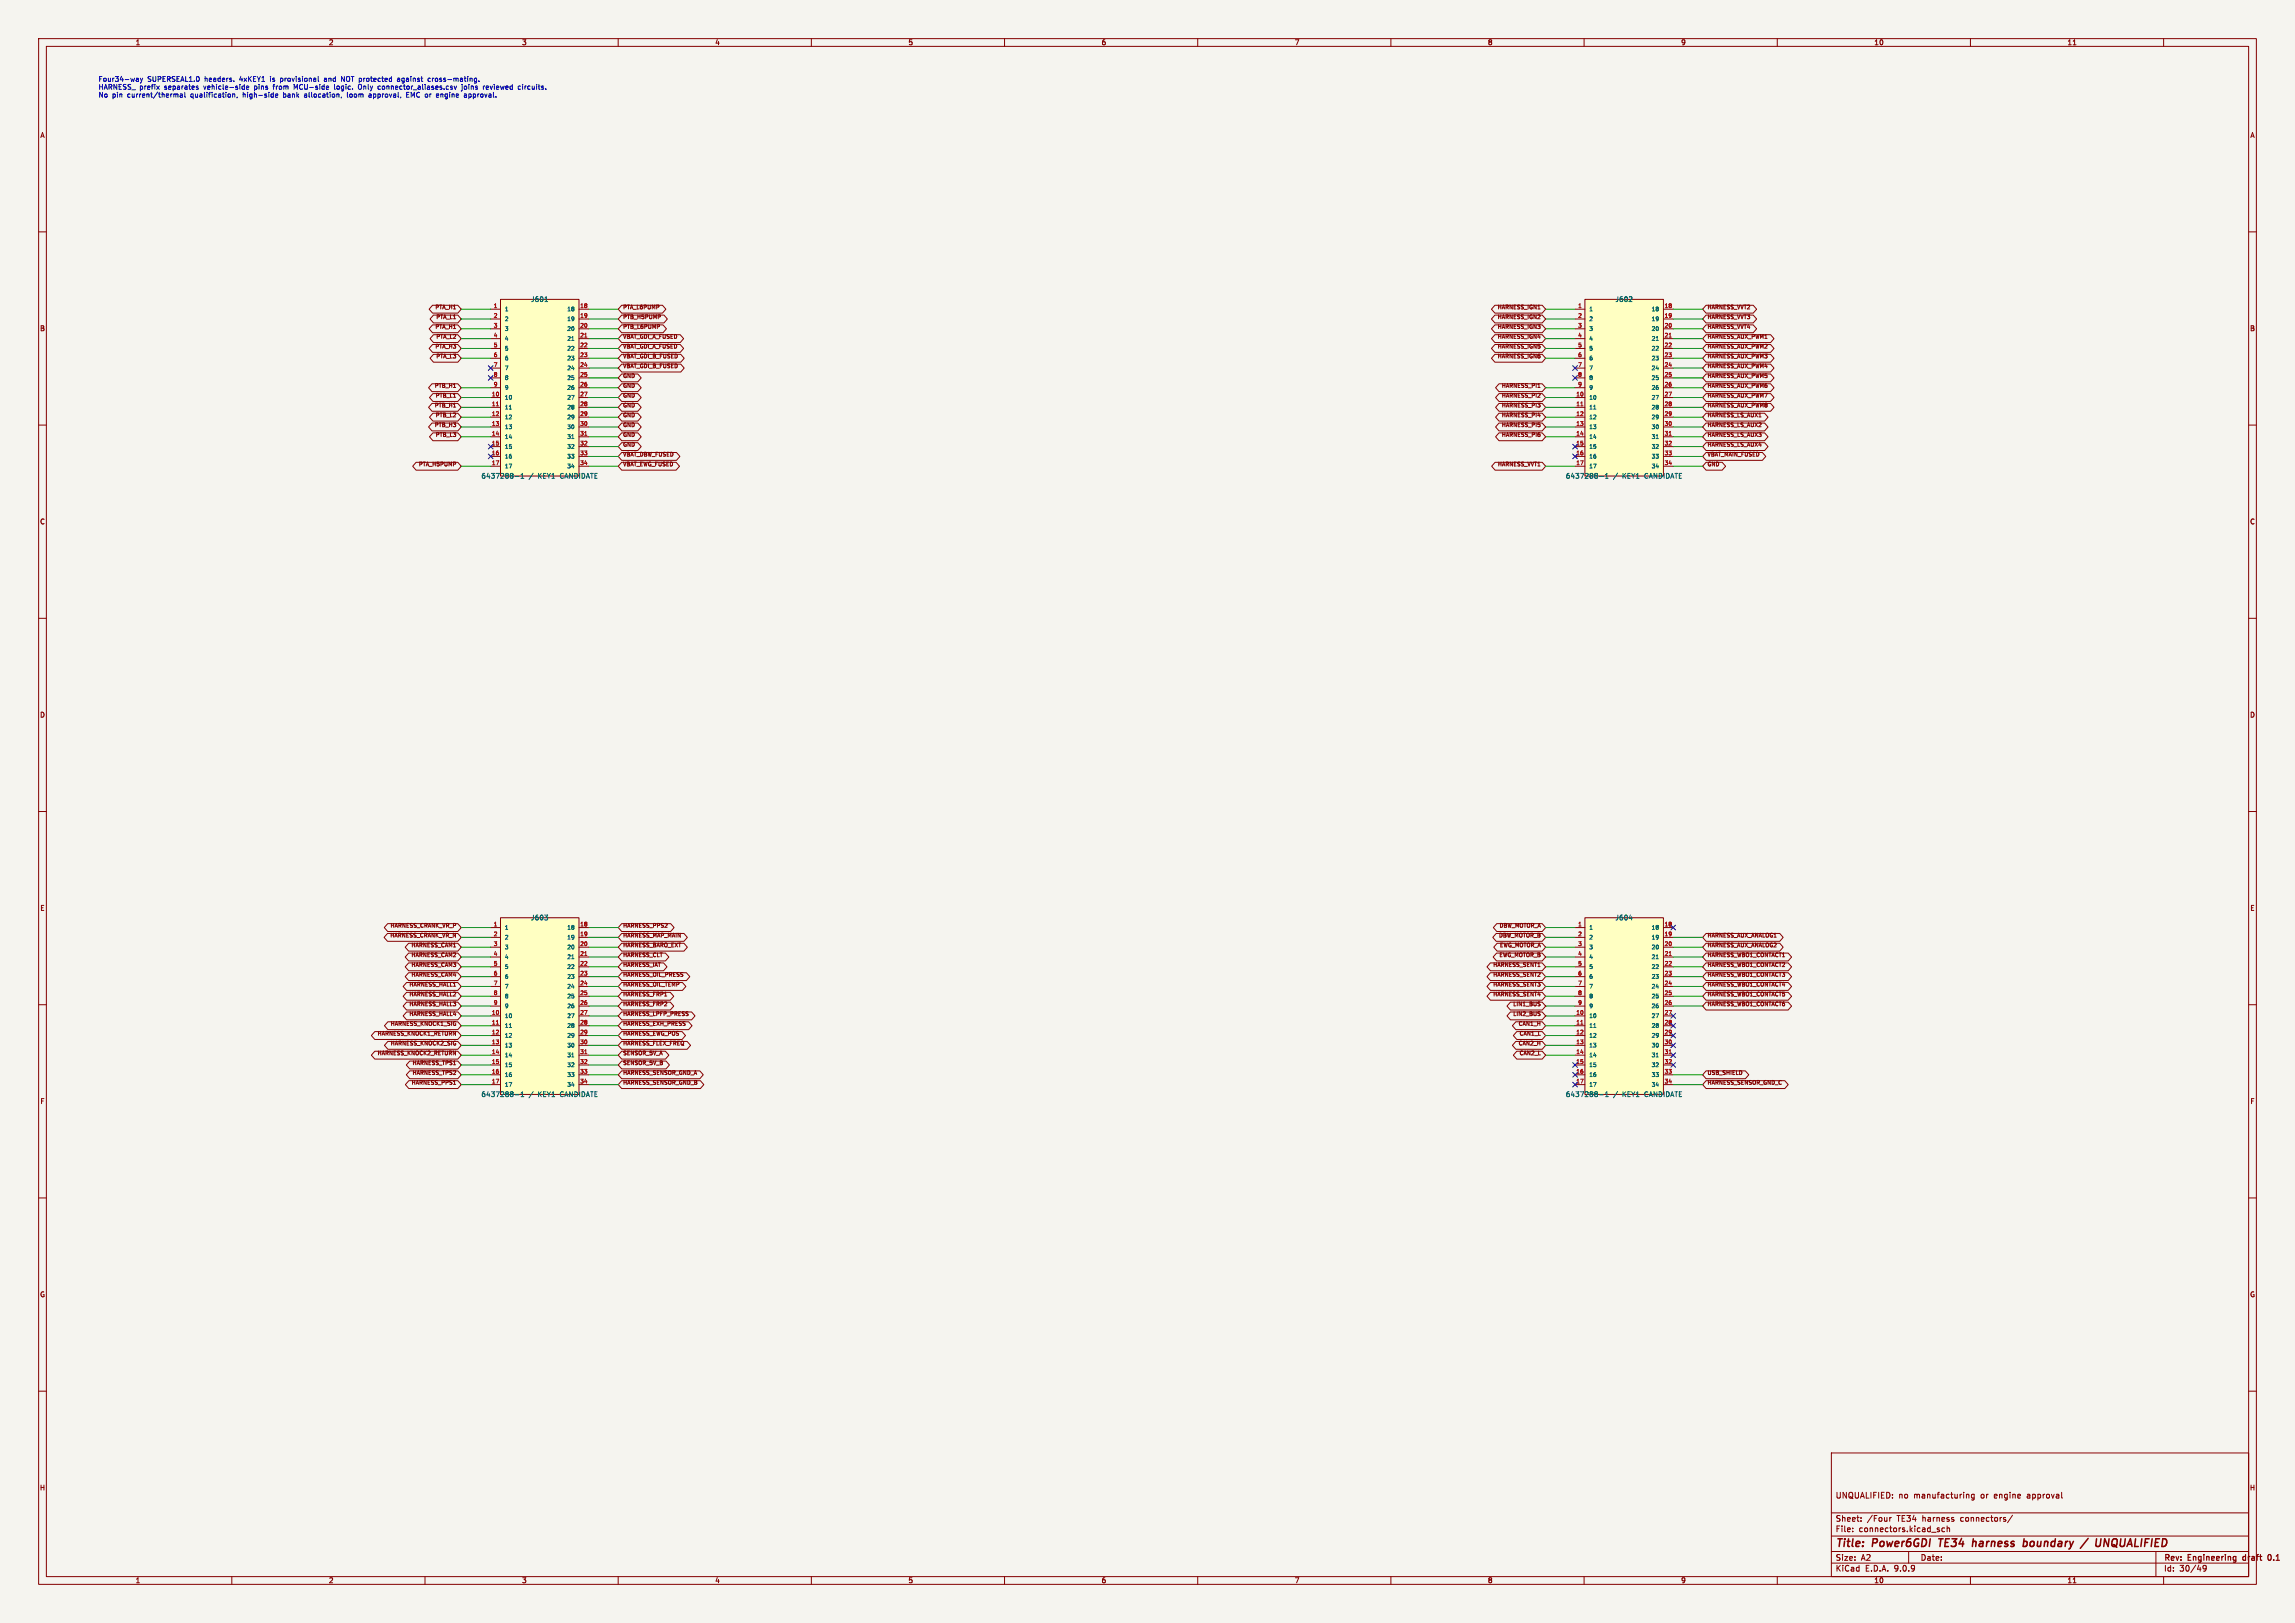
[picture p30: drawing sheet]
(kicad_sch
 (version 20250114)
 (generator "eeschema")
 (paper "A2")
 (title_block
  (title "Power6GDI TE34 harness boundary / UNQUALIFIED")
  (rev "Engineering draft 0.1")
  (comment 1 "UNQUALIFIED: no manufacturing or engine approval"))
 (lib_symbols
  (symbol "Power8GDI_Board:TE_6437288_1_34"
   (pin_names
    (offset 1.016)) (in_bom yes) (on_board yes)
   (property "Reference" "J" (at 0 25.4 0) (effects (font (size 1.27 1.27))))
   (property "Value" "TE_6437288_1_34" (at 0 -25.4 0) (effects (font (size 1.27 1.27))))
   (property "Footprint" "Power8GDI_Board:TE_6437288-1_34way" (at 0 0 0) (effects (font (size 1.27 1.27)) (hide yes)))
   (symbol "TE_6437288_1_34_0_1"
    (rectangle (start -10.16 22.86) (end 10.16 -22.86) (stroke (width 0.254) (type default)) (fill (type background))))
   (symbol "TE_6437288_1_34_1_1"
    (pin passive line (at -12.7 20.32 0) (length 2.54) (name "1" (effects (font (size 1.016 1.016)))) (number "1" (effects (font (size 1.016 1.016)))))
    (pin passive line (at -12.7 17.78 0) (length 2.54) (name "2" (effects (font (size 1.016 1.016)))) (number "2" (effects (font (size 1.016 1.016)))))
    (pin passive line (at -12.7 15.24 0) (length 2.54) (name "3" (effects (font (size 1.016 1.016)))) (number "3" (effects (font (size 1.016 1.016)))))
    (pin passive line (at -12.7 12.7 0) (length 2.54) (name "4" (effects (font (size 1.016 1.016)))) (number "4" (effects (font (size 1.016 1.016)))))
    (pin passive line (at -12.7 10.16 0) (length 2.54) (name "5" (effects (font (size 1.016 1.016)))) (number "5" (effects (font (size 1.016 1.016)))))
    (pin passive line (at -12.7 7.62 0) (length 2.54) (name "6" (effects (font (size 1.016 1.016)))) (number "6" (effects (font (size 1.016 1.016)))))
    (pin passive line (at -12.7 5.08 0) (length 2.54) (name "7" (effects (font (size 1.016 1.016)))) (number "7" (effects (font (size 1.016 1.016)))))
    (pin passive line (at -12.7 2.54 0) (length 2.54) (name "8" (effects (font (size 1.016 1.016)))) (number "8" (effects (font (size 1.016 1.016)))))
    (pin passive line (at -12.7 0 0) (length 2.54) (name "9" (effects (font (size 1.016 1.016)))) (number "9" (effects (font (size 1.016 1.016)))))
    (pin passive line (at -12.7 -2.54 0) (length 2.54) (name "10" (effects (font (size 1.016 1.016)))) (number "10" (effects (font (size 1.016 1.016)))))
    (pin passive line (at -12.7 -5.08 0) (length 2.54) (name "11" (effects (font (size 1.016 1.016)))) (number "11" (effects (font (size 1.016 1.016)))))
    (pin passive line (at -12.7 -7.62 0) (length 2.54) (name "12" (effects (font (size 1.016 1.016)))) (number "12" (effects (font (size 1.016 1.016)))))
    (pin passive line (at -12.7 -10.16 0) (length 2.54) (name "13" (effects (font (size 1.016 1.016)))) (number "13" (effects (font (size 1.016 1.016)))))
    (pin passive line (at -12.7 -12.7 0) (length 2.54) (name "14" (effects (font (size 1.016 1.016)))) (number "14" (effects (font (size 1.016 1.016)))))
    (pin passive line (at -12.7 -15.24 0) (length 2.54) (name "15" (effects (font (size 1.016 1.016)))) (number "15" (effects (font (size 1.016 1.016)))))
    (pin passive line (at -12.7 -17.78 0) (length 2.54) (name "16" (effects (font (size 1.016 1.016)))) (number "16" (effects (font (size 1.016 1.016)))))
    (pin passive line (at -12.7 -20.32 0) (length 2.54) (name "17" (effects (font (size 1.016 1.016)))) (number "17" (effects (font (size 1.016 1.016)))))
    (pin passive line (at 12.7 20.32 180) (length 2.54) (name "18" (effects (font (size 1.016 1.016)))) (number "18" (effects (font (size 1.016 1.016)))))
    (pin passive line (at 12.7 17.78 180) (length 2.54) (name "19" (effects (font (size 1.016 1.016)))) (number "19" (effects (font (size 1.016 1.016)))))
    (pin passive line (at 12.7 15.24 180) (length 2.54) (name "20" (effects (font (size 1.016 1.016)))) (number "20" (effects (font (size 1.016 1.016)))))
    (pin passive line (at 12.7 12.7 180) (length 2.54) (name "21" (effects (font (size 1.016 1.016)))) (number "21" (effects (font (size 1.016 1.016)))))
    (pin passive line (at 12.7 10.16 180) (length 2.54) (name "22" (effects (font (size 1.016 1.016)))) (number "22" (effects (font (size 1.016 1.016)))))
    (pin passive line (at 12.7 7.62 180) (length 2.54) (name "23" (effects (font (size 1.016 1.016)))) (number "23" (effects (font (size 1.016 1.016)))))
    (pin passive line (at 12.7 5.08 180) (length 2.54) (name "24" (effects (font (size 1.016 1.016)))) (number "24" (effects (font (size 1.016 1.016)))))
    (pin passive line (at 12.7 2.54 180) (length 2.54) (name "25" (effects (font (size 1.016 1.016)))) (number "25" (effects (font (size 1.016 1.016)))))
    (pin passive line (at 12.7 0 180) (length 2.54) (name "26" (effects (font (size 1.016 1.016)))) (number "26" (effects (font (size 1.016 1.016)))))
    (pin passive line (at 12.7 -2.54 180) (length 2.54) (name "27" (effects (font (size 1.016 1.016)))) (number "27" (effects (font (size 1.016 1.016)))))
    (pin passive line (at 12.7 -5.08 180) (length 2.54) (name "28" (effects (font (size 1.016 1.016)))) (number "28" (effects (font (size 1.016 1.016)))))
    (pin passive line (at 12.7 -7.62 180) (length 2.54) (name "29" (effects (font (size 1.016 1.016)))) (number "29" (effects (font (size 1.016 1.016)))))
    (pin passive line (at 12.7 -10.16 180) (length 2.54) (name "30" (effects (font (size 1.016 1.016)))) (number "30" (effects (font (size 1.016 1.016)))))
    (pin passive line (at 12.7 -12.7 180) (length 2.54) (name "31" (effects (font (size 1.016 1.016)))) (number "31" (effects (font (size 1.016 1.016)))))
    (pin passive line (at 12.7 -15.24 180) (length 2.54) (name "32" (effects (font (size 1.016 1.016)))) (number "32" (effects (font (size 1.016 1.016)))))
    (pin passive line (at 12.7 -17.78 180) (length 2.54) (name "33" (effects (font (size 1.016 1.016)))) (number "33" (effects (font (size 1.016 1.016)))))
    (pin passive line (at 12.7 -20.32 180) (length 2.54) (name "34" (effects (font (size 1.016 1.016)))) (number "34" (effects (font (size 1.016 1.016))))))))
 (symbol
  (lib_id "Power8GDI_Board:TE_6437288_1_34") (at 139.7 100.33 0) (unit 1) (in_bom yes) (on_board yes) (dnp no)
  (property "Reference" "J601" (at 139.7 77.47 0) (effects (font (size 1.27 1.27))))
  (property "Value" "6437288-1 / KEY1 CANDIDATE" (at 139.7 123.19 0) (effects (font (size 1.27 1.27))))
  (property "Footprint" "Power8GDI_Board:TE_6437288-1_34way" (at 139.7 100.33 0) (effects (font (size 1.27 1.27)) (hide yes)))
  (property "Design note" "TE header C-9-1437287-8 A1 sheet2; numbering from mating housing RevP sheet3. Mechanical/continuity/keying review pending. Unimplemented circuits remain isolated HARNESS nets." (at 139.7 100.33 0) (effects (font (size 1.27 1.27)) (hide yes))) (pin "1") (pin "2") (pin "3") (pin "4") (pin "5") (pin "6") (pin "7") (pin "8") (pin "9") (pin "10") (pin "11") (pin "12") (pin "13") (pin "14") (pin "15") (pin "16") (pin "17") (pin "18") (pin "19") (pin "20") (pin "21") (pin "22") (pin "23") (pin "24") (pin "25") (pin "26") (pin "27") (pin "28") (pin "29") (pin "30") (pin "31") (pin "32") (pin "33") (pin "34")
  (property "MPN" "6437288-1" (at 139.7 100.33 0) (effects (font (size 1 1)) (hide yes)))
  (property "Manufacturer" "TE Connectivity" (at 139.7 100.33 0) (effects (font (size 1 1)) (hide yes)))
  (property "Selection_ID" "SEL-752f08db694c" (at 139.7 100.33 0) (effects (font (size 1 1)) (hide yes)))
  (property "Procurement_Status" "REFERENCE_MPN_RETAINED" (at 139.7 100.33 0) (effects (font (size 1 1)) (hide yes)))
  (property "Hardware_Qualification" "PINOUT_RATINGS_AND_DELIVERY_SUFFIX_REVIEW_PENDING" (at 139.7 100.33 0) (effects (font (size 1 1)) (hide yes)))
  (property "Selection_Gaps" "[\"Existing schematic MPN retained. Complete circuit rating/temperature and package signoff is still required.\"]" (at 139.7 100.33 0) (effects (font (size 1 1)) (hide yes)))
  (property "Selection_Ratings" "{}" (at 139.7 100.33 0) (effects (font (size 1 1)) (hide yes)))
  (property "Selection_Source_URLs" "https://www.te.com/en/product-6437288-1.html" (at 139.7 100.33 0) (effects (font (size 1 1)) (hide yes)))
  (property "Purchase_Released" "false" (at 139.7 100.33 0) (effects (font (size 1 1)) (hide yes))))
 (wire (pts (xy 127 80.01) (xy 119.38 80.01)) (stroke (width 0) (type default)))
 (global_label "PTA_H1"
  (shape bidirectional) (at 119.38 80.01 0) (effects (font (size 1.016 1.016)) (justify right bottom)))
 (wire (pts (xy 127 82.55) (xy 119.38 82.55)) (stroke (width 0) (type default)))
 (global_label "PTA_L1"
  (shape bidirectional) (at 119.38 82.55 0) (effects (font (size 1.016 1.016)) (justify right bottom)))
 (wire (pts (xy 127 85.09) (xy 119.38 85.09)) (stroke (width 0) (type default)))
 (global_label "PTA_H1"
  (shape bidirectional) (at 119.38 85.09 0) (effects (font (size 1.016 1.016)) (justify right bottom)))
 (wire (pts (xy 127 87.63) (xy 119.38 87.63)) (stroke (width 0) (type default)))
 (global_label "PTA_L2"
  (shape bidirectional) (at 119.38 87.63 0) (effects (font (size 1.016 1.016)) (justify right bottom)))
 (wire (pts (xy 127 90.17) (xy 119.38 90.17)) (stroke (width 0) (type default)))
 (global_label "PTA_H3"
  (shape bidirectional) (at 119.38 90.17 0) (effects (font (size 1.016 1.016)) (justify right bottom)))
 (wire (pts (xy 127 92.71) (xy 119.38 92.71)) (stroke (width 0) (type default)))
 (global_label "PTA_L3"
  (shape bidirectional) (at 119.38 92.71 0) (effects (font (size 1.016 1.016)) (justify right bottom)))
 (no_connect (at 127 95.25))
 (no_connect (at 127 97.79))
 (wire (pts (xy 127 100.33) (xy 119.38 100.33)) (stroke (width 0) (type default)))
 (global_label "PTB_H1"
  (shape bidirectional) (at 119.38 100.33 0) (effects (font (size 1.016 1.016)) (justify right bottom)))
 (wire (pts (xy 127 102.87) (xy 119.38 102.87)) (stroke (width 0) (type default)))
 (global_label "PTB_L1"
  (shape bidirectional) (at 119.38 102.87 0) (effects (font (size 1.016 1.016)) (justify right bottom)))
 (wire (pts (xy 127 105.41) (xy 119.38 105.41)) (stroke (width 0) (type default)))
 (global_label "PTB_H1"
  (shape bidirectional) (at 119.38 105.41 0) (effects (font (size 1.016 1.016)) (justify right bottom)))
 (wire (pts (xy 127 107.95) (xy 119.38 107.95)) (stroke (width 0) (type default)))
 (global_label "PTB_L2"
  (shape bidirectional) (at 119.38 107.95 0) (effects (font (size 1.016 1.016)) (justify right bottom)))
 (wire (pts (xy 127 110.49) (xy 119.38 110.49)) (stroke (width 0) (type default)))
 (global_label "PTB_H3"
  (shape bidirectional) (at 119.38 110.49 0) (effects (font (size 1.016 1.016)) (justify right bottom)))
 (wire (pts (xy 127 113.03) (xy 119.38 113.03)) (stroke (width 0) (type default)))
 (global_label "PTB_L3"
  (shape bidirectional) (at 119.38 113.03 0) (effects (font (size 1.016 1.016)) (justify right bottom)))
 (no_connect (at 127 115.57))
 (no_connect (at 127 118.11))
 (wire (pts (xy 127 120.65) (xy 119.38 120.65)) (stroke (width 0) (type default)))
 (global_label "PTA_H5PUMP"
  (shape bidirectional) (at 119.38 120.65 0) (effects (font (size 1.016 1.016)) (justify right bottom)))
 (wire (pts (xy 152.4 80.01) (xy 160.02 80.01)) (stroke (width 0) (type default)))
 (global_label "PTA_L6PUMP"
  (shape bidirectional) (at 160.02 80.01 180) (effects (font (size 1.016 1.016)) (justify left bottom)))
 (wire (pts (xy 152.4 82.55) (xy 160.02 82.55)) (stroke (width 0) (type default)))
 (global_label "PTB_H5PUMP"
  (shape bidirectional) (at 160.02 82.55 180) (effects (font (size 1.016 1.016)) (justify left bottom)))
 (wire (pts (xy 152.4 85.09) (xy 160.02 85.09)) (stroke (width 0) (type default)))
 (global_label "PTB_L6PUMP"
  (shape bidirectional) (at 160.02 85.09 180) (effects (font (size 1.016 1.016)) (justify left bottom)))
 (wire (pts (xy 152.4 87.63) (xy 160.02 87.63)) (stroke (width 0) (type default)))
 (global_label "VBAT_GDI_A_FUSED"
  (shape bidirectional) (at 160.02 87.63 180) (effects (font (size 1.016 1.016)) (justify left bottom)))
 (wire (pts (xy 152.4 90.17) (xy 160.02 90.17)) (stroke (width 0) (type default)))
 (global_label "VBAT_GDI_A_FUSED"
  (shape bidirectional) (at 160.02 90.17 180) (effects (font (size 1.016 1.016)) (justify left bottom)))
 (wire (pts (xy 152.4 92.71) (xy 160.02 92.71)) (stroke (width 0) (type default)))
 (global_label "VBAT_GDI_B_FUSED"
  (shape bidirectional) (at 160.02 92.71 180) (effects (font (size 1.016 1.016)) (justify left bottom)))
 (wire (pts (xy 152.4 95.25) (xy 160.02 95.25)) (stroke (width 0) (type default)))
 (global_label "VBAT_GDI_B_FUSED"
  (shape bidirectional) (at 160.02 95.25 180) (effects (font (size 1.016 1.016)) (justify left bottom)))
 (wire (pts (xy 152.4 97.79) (xy 160.02 97.79)) (stroke (width 0) (type default)))
 (global_label "GND"
  (shape bidirectional) (at 160.02 97.79 180) (effects (font (size 1.016 1.016)) (justify left bottom)))
 (wire (pts (xy 152.4 100.33) (xy 160.02 100.33)) (stroke (width 0) (type default)))
 (global_label "GND"
  (shape bidirectional) (at 160.02 100.33 180) (effects (font (size 1.016 1.016)) (justify left bottom)))
 (wire (pts (xy 152.4 102.87) (xy 160.02 102.87)) (stroke (width 0) (type default)))
 (global_label "GND"
  (shape bidirectional) (at 160.02 102.87 180) (effects (font (size 1.016 1.016)) (justify left bottom)))
 (wire (pts (xy 152.4 105.41) (xy 160.02 105.41)) (stroke (width 0) (type default)))
 (global_label "GND"
  (shape bidirectional) (at 160.02 105.41 180) (effects (font (size 1.016 1.016)) (justify left bottom)))
 (wire (pts (xy 152.4 107.95) (xy 160.02 107.95)) (stroke (width 0) (type default)))
 (global_label "GND"
  (shape bidirectional) (at 160.02 107.95 180) (effects (font (size 1.016 1.016)) (justify left bottom)))
 (wire (pts (xy 152.4 110.49) (xy 160.02 110.49)) (stroke (width 0) (type default)))
 (global_label "GND"
  (shape bidirectional) (at 160.02 110.49 180) (effects (font (size 1.016 1.016)) (justify left bottom)))
 (wire (pts (xy 152.4 113.03) (xy 160.02 113.03)) (stroke (width 0) (type default)))
 (global_label "GND"
  (shape bidirectional) (at 160.02 113.03 180) (effects (font (size 1.016 1.016)) (justify left bottom)))
 (wire (pts (xy 152.4 115.57) (xy 160.02 115.57)) (stroke (width 0) (type default)))
 (global_label "GND"
  (shape bidirectional) (at 160.02 115.57 180) (effects (font (size 1.016 1.016)) (justify left bottom)))
 (wire (pts (xy 152.4 118.11) (xy 160.02 118.11)) (stroke (width 0) (type default)))
 (global_label "VBAT_DBW_FUSED"
  (shape bidirectional) (at 160.02 118.11 180) (effects (font (size 1.016 1.016)) (justify left bottom)))
 (wire (pts (xy 152.4 120.65) (xy 160.02 120.65)) (stroke (width 0) (type default)))
 (global_label "VBAT_EWG_FUSED"
  (shape bidirectional) (at 160.02 120.65 180) (effects (font (size 1.016 1.016)) (justify left bottom)))
 (symbol
  (lib_id "Power8GDI_Board:TE_6437288_1_34") (at 420.37 100.33 0) (unit 1) (in_bom yes) (on_board yes) (dnp no)
  (property "Reference" "J602" (at 420.37 77.47 0) (effects (font (size 1.27 1.27))))
  (property "Value" "6437288-1 / KEY1 CANDIDATE" (at 420.37 123.19 0) (effects (font (size 1.27 1.27))))
  (property "Footprint" "Power8GDI_Board:TE_6437288-1_34way" (at 420.37 100.33 0) (effects (font (size 1.27 1.27)) (hide yes)))
  (property "Design note" "TE header C-9-1437287-8 A1 sheet2; numbering from mating housing RevP sheet3. Mechanical/continuity/keying review pending. Unimplemented circuits remain isolated HARNESS nets." (at 420.37 100.33 0) (effects (font (size 1.27 1.27)) (hide yes))) (pin "1") (pin "2") (pin "3") (pin "4") (pin "5") (pin "6") (pin "7") (pin "8") (pin "9") (pin "10") (pin "11") (pin "12") (pin "13") (pin "14") (pin "15") (pin "16") (pin "17") (pin "18") (pin "19") (pin "20") (pin "21") (pin "22") (pin "23") (pin "24") (pin "25") (pin "26") (pin "27") (pin "28") (pin "29") (pin "30") (pin "31") (pin "32") (pin "33") (pin "34")
  (property "MPN" "6437288-1" (at 420.37 100.33 0) (effects (font (size 1 1)) (hide yes)))
  (property "Manufacturer" "TE Connectivity" (at 420.37 100.33 0) (effects (font (size 1 1)) (hide yes)))
  (property "Selection_ID" "SEL-752f08db694c" (at 420.37 100.33 0) (effects (font (size 1 1)) (hide yes)))
  (property "Procurement_Status" "REFERENCE_MPN_RETAINED" (at 420.37 100.33 0) (effects (font (size 1 1)) (hide yes)))
  (property "Hardware_Qualification" "PINOUT_RATINGS_AND_DELIVERY_SUFFIX_REVIEW_PENDING" (at 420.37 100.33 0) (effects (font (size 1 1)) (hide yes)))
  (property "Selection_Gaps" "[\"Existing schematic MPN retained. Complete circuit rating/temperature and package signoff is still required.\"]" (at 420.37 100.33 0) (effects (font (size 1 1)) (hide yes)))
  (property "Selection_Ratings" "{}" (at 420.37 100.33 0) (effects (font (size 1 1)) (hide yes)))
  (property "Selection_Source_URLs" "https://www.te.com/en/product-6437288-1.html" (at 420.37 100.33 0) (effects (font (size 1 1)) (hide yes)))
  (property "Purchase_Released" "false" (at 420.37 100.33 0) (effects (font (size 1 1)) (hide yes))))
 (wire (pts (xy 407.67 80.01) (xy 400.05 80.01)) (stroke (width 0) (type default)))
 (global_label "HARNESS_IGN1"
  (shape bidirectional) (at 400.05 80.01 0) (effects (font (size 1.016 1.016)) (justify right bottom)))
 (wire (pts (xy 407.67 82.55) (xy 400.05 82.55)) (stroke (width 0) (type default)))
 (global_label "HARNESS_IGN2"
  (shape bidirectional) (at 400.05 82.55 0) (effects (font (size 1.016 1.016)) (justify right bottom)))
 (wire (pts (xy 407.67 85.09) (xy 400.05 85.09)) (stroke (width 0) (type default)))
 (global_label "HARNESS_IGN3"
  (shape bidirectional) (at 400.05 85.09 0) (effects (font (size 1.016 1.016)) (justify right bottom)))
 (wire (pts (xy 407.67 87.63) (xy 400.05 87.63)) (stroke (width 0) (type default)))
 (global_label "HARNESS_IGN4"
  (shape bidirectional) (at 400.05 87.63 0) (effects (font (size 1.016 1.016)) (justify right bottom)))
 (wire (pts (xy 407.67 90.17) (xy 400.05 90.17)) (stroke (width 0) (type default)))
 (global_label "HARNESS_IGN5"
  (shape bidirectional) (at 400.05 90.17 0) (effects (font (size 1.016 1.016)) (justify right bottom)))
 (wire (pts (xy 407.67 92.71) (xy 400.05 92.71)) (stroke (width 0) (type default)))
 (global_label "HARNESS_IGN6"
  (shape bidirectional) (at 400.05 92.71 0) (effects (font (size 1.016 1.016)) (justify right bottom)))
 (no_connect (at 407.67 95.25))
 (no_connect (at 407.67 97.79))
 (wire (pts (xy 407.67 100.33) (xy 400.05 100.33)) (stroke (width 0) (type default)))
 (global_label "HARNESS_PI1"
  (shape bidirectional) (at 400.05 100.33 0) (effects (font (size 1.016 1.016)) (justify right bottom)))
 (wire (pts (xy 407.67 102.87) (xy 400.05 102.87)) (stroke (width 0) (type default)))
 (global_label "HARNESS_PI2"
  (shape bidirectional) (at 400.05 102.87 0) (effects (font (size 1.016 1.016)) (justify right bottom)))
 (wire (pts (xy 407.67 105.41) (xy 400.05 105.41)) (stroke (width 0) (type default)))
 (global_label "HARNESS_PI3"
  (shape bidirectional) (at 400.05 105.41 0) (effects (font (size 1.016 1.016)) (justify right bottom)))
 (wire (pts (xy 407.67 107.95) (xy 400.05 107.95)) (stroke (width 0) (type default)))
 (global_label "HARNESS_PI4"
  (shape bidirectional) (at 400.05 107.95 0) (effects (font (size 1.016 1.016)) (justify right bottom)))
 (wire (pts (xy 407.67 110.49) (xy 400.05 110.49)) (stroke (width 0) (type default)))
 (global_label "HARNESS_PI5"
  (shape bidirectional) (at 400.05 110.49 0) (effects (font (size 1.016 1.016)) (justify right bottom)))
 (wire (pts (xy 407.67 113.03) (xy 400.05 113.03)) (stroke (width 0) (type default)))
 (global_label "HARNESS_PI6"
  (shape bidirectional) (at 400.05 113.03 0) (effects (font (size 1.016 1.016)) (justify right bottom)))
 (no_connect (at 407.67 115.57))
 (no_connect (at 407.67 118.11))
 (wire (pts (xy 407.67 120.65) (xy 400.05 120.65)) (stroke (width 0) (type default)))
 (global_label "HARNESS_VVT1"
  (shape bidirectional) (at 400.05 120.65 0) (effects (font (size 1.016 1.016)) (justify right bottom)))
 (wire (pts (xy 433.07 80.01) (xy 440.69 80.01)) (stroke (width 0) (type default)))
 (global_label "HARNESS_VVT2"
  (shape bidirectional) (at 440.69 80.01 180) (effects (font (size 1.016 1.016)) (justify left bottom)))
 (wire (pts (xy 433.07 82.55) (xy 440.69 82.55)) (stroke (width 0) (type default)))
 (global_label "HARNESS_VVT3"
  (shape bidirectional) (at 440.69 82.55 180) (effects (font (size 1.016 1.016)) (justify left bottom)))
 (wire (pts (xy 433.07 85.09) (xy 440.69 85.09)) (stroke (width 0) (type default)))
 (global_label "HARNESS_VVT4"
  (shape bidirectional) (at 440.69 85.09 180) (effects (font (size 1.016 1.016)) (justify left bottom)))
 (wire (pts (xy 433.07 87.63) (xy 440.69 87.63)) (stroke (width 0) (type default)))
 (global_label "HARNESS_AUX_PWM1"
  (shape bidirectional) (at 440.69 87.63 180) (effects (font (size 1.016 1.016)) (justify left bottom)))
 (wire (pts (xy 433.07 90.17) (xy 440.69 90.17)) (stroke (width 0) (type default)))
 (global_label "HARNESS_AUX_PWM2"
  (shape bidirectional) (at 440.69 90.17 180) (effects (font (size 1.016 1.016)) (justify left bottom)))
 (wire (pts (xy 433.07 92.71) (xy 440.69 92.71)) (stroke (width 0) (type default)))
 (global_label "HARNESS_AUX_PWM3"
  (shape bidirectional) (at 440.69 92.71 180) (effects (font (size 1.016 1.016)) (justify left bottom)))
 (wire (pts (xy 433.07 95.25) (xy 440.69 95.25)) (stroke (width 0) (type default)))
 (global_label "HARNESS_AUX_PWM4"
  (shape bidirectional) (at 440.69 95.25 180) (effects (font (size 1.016 1.016)) (justify left bottom)))
 (wire (pts (xy 433.07 97.79) (xy 440.69 97.79)) (stroke (width 0) (type default)))
 (global_label "HARNESS_AUX_PWM5"
  (shape bidirectional) (at 440.69 97.79 180) (effects (font (size 1.016 1.016)) (justify left bottom)))
 (wire (pts (xy 433.07 100.33) (xy 440.69 100.33)) (stroke (width 0) (type default)))
 (global_label "HARNESS_AUX_PWM6"
  (shape bidirectional) (at 440.69 100.33 180) (effects (font (size 1.016 1.016)) (justify left bottom)))
 (wire (pts (xy 433.07 102.87) (xy 440.69 102.87)) (stroke (width 0) (type default)))
 (global_label "HARNESS_AUX_PWM7"
  (shape bidirectional) (at 440.69 102.87 180) (effects (font (size 1.016 1.016)) (justify left bottom)))
 (wire (pts (xy 433.07 105.41) (xy 440.69 105.41)) (stroke (width 0) (type default)))
 (global_label "HARNESS_AUX_PWM8"
  (shape bidirectional) (at 440.69 105.41 180) (effects (font (size 1.016 1.016)) (justify left bottom)))
 (wire (pts (xy 433.07 107.95) (xy 440.69 107.95)) (stroke (width 0) (type default)))
 (global_label "HARNESS_LS_AUX1"
  (shape bidirectional) (at 440.69 107.95 180) (effects (font (size 1.016 1.016)) (justify left bottom)))
 (wire (pts (xy 433.07 110.49) (xy 440.69 110.49)) (stroke (width 0) (type default)))
 (global_label "HARNESS_LS_AUX2"
  (shape bidirectional) (at 440.69 110.49 180) (effects (font (size 1.016 1.016)) (justify left bottom)))
 (wire (pts (xy 433.07 113.03) (xy 440.69 113.03)) (stroke (width 0) (type default)))
 (global_label "HARNESS_LS_AUX3"
  (shape bidirectional) (at 440.69 113.03 180) (effects (font (size 1.016 1.016)) (justify left bottom)))
 (wire (pts (xy 433.07 115.57) (xy 440.69 115.57)) (stroke (width 0) (type default)))
 (global_label "HARNESS_LS_AUX4"
  (shape bidirectional) (at 440.69 115.57 180) (effects (font (size 1.016 1.016)) (justify left bottom)))
 (wire (pts (xy 433.07 118.11) (xy 440.69 118.11)) (stroke (width 0) (type default)))
 (global_label "VBAT_MAIN_FUSED"
  (shape bidirectional) (at 440.69 118.11 180) (effects (font (size 1.016 1.016)) (justify left bottom)))
 (wire (pts (xy 433.07 120.65) (xy 440.69 120.65)) (stroke (width 0) (type default)))
 (global_label "GND"
  (shape bidirectional) (at 440.69 120.65 180) (effects (font (size 1.016 1.016)) (justify left bottom)))
 (symbol
  (lib_id "Power8GDI_Board:TE_6437288_1_34") (at 139.7 260.35 0) (unit 1) (in_bom yes) (on_board yes) (dnp no)
  (property "Reference" "J603" (at 139.7 237.49 0) (effects (font (size 1.27 1.27))))
  (property "Value" "6437288-1 / KEY1 CANDIDATE" (at 139.7 283.21 0) (effects (font (size 1.27 1.27))))
  (property "Footprint" "Power8GDI_Board:TE_6437288-1_34way" (at 139.7 260.35 0) (effects (font (size 1.27 1.27)) (hide yes)))
  (property "Design note" "TE header C-9-1437287-8 A1 sheet2; numbering from mating housing RevP sheet3. Mechanical/continuity/keying review pending. Unimplemented circuits remain isolated HARNESS nets." (at 139.7 260.35 0) (effects (font (size 1.27 1.27)) (hide yes))) (pin "1") (pin "2") (pin "3") (pin "4") (pin "5") (pin "6") (pin "7") (pin "8") (pin "9") (pin "10") (pin "11") (pin "12") (pin "13") (pin "14") (pin "15") (pin "16") (pin "17") (pin "18") (pin "19") (pin "20") (pin "21") (pin "22") (pin "23") (pin "24") (pin "25") (pin "26") (pin "27") (pin "28") (pin "29") (pin "30") (pin "31") (pin "32") (pin "33") (pin "34")
  (property "MPN" "6437288-1" (at 139.7 260.35 0) (effects (font (size 1 1)) (hide yes)))
  (property "Manufacturer" "TE Connectivity" (at 139.7 260.35 0) (effects (font (size 1 1)) (hide yes)))
  (property "Selection_ID" "SEL-752f08db694c" (at 139.7 260.35 0) (effects (font (size 1 1)) (hide yes)))
  (property "Procurement_Status" "REFERENCE_MPN_RETAINED" (at 139.7 260.35 0) (effects (font (size 1 1)) (hide yes)))
  (property "Hardware_Qualification" "PINOUT_RATINGS_AND_DELIVERY_SUFFIX_REVIEW_PENDING" (at 139.7 260.35 0) (effects (font (size 1 1)) (hide yes)))
  (property "Selection_Gaps" "[\"Existing schematic MPN retained. Complete circuit rating/temperature and package signoff is still required.\"]" (at 139.7 260.35 0) (effects (font (size 1 1)) (hide yes)))
  (property "Selection_Ratings" "{}" (at 139.7 260.35 0) (effects (font (size 1 1)) (hide yes)))
  (property "Selection_Source_URLs" "https://www.te.com/en/product-6437288-1.html" (at 139.7 260.35 0) (effects (font (size 1 1)) (hide yes)))
  (property "Purchase_Released" "false" (at 139.7 260.35 0) (effects (font (size 1 1)) (hide yes))))
 (wire (pts (xy 127 240.03) (xy 119.38 240.03)) (stroke (width 0) (type default)))
 (global_label "HARNESS_CRANK_VR_P"
  (shape bidirectional) (at 119.38 240.03 0) (effects (font (size 1.016 1.016)) (justify right bottom)))
 (wire (pts (xy 127 242.57) (xy 119.38 242.57)) (stroke (width 0) (type default)))
 (global_label "HARNESS_CRANK_VR_N"
  (shape bidirectional) (at 119.38 242.57 0) (effects (font (size 1.016 1.016)) (justify right bottom)))
 (wire (pts (xy 127 245.11) (xy 119.38 245.11)) (stroke (width 0) (type default)))
 (global_label "HARNESS_CAM1"
  (shape bidirectional) (at 119.38 245.11 0) (effects (font (size 1.016 1.016)) (justify right bottom)))
 (wire (pts (xy 127 247.65) (xy 119.38 247.65)) (stroke (width 0) (type default)))
 (global_label "HARNESS_CAM2"
  (shape bidirectional) (at 119.38 247.65 0) (effects (font (size 1.016 1.016)) (justify right bottom)))
 (wire (pts (xy 127 250.19) (xy 119.38 250.19)) (stroke (width 0) (type default)))
 (global_label "HARNESS_CAM3"
  (shape bidirectional) (at 119.38 250.19 0) (effects (font (size 1.016 1.016)) (justify right bottom)))
 (wire (pts (xy 127 252.73) (xy 119.38 252.73)) (stroke (width 0) (type default)))
 (global_label "HARNESS_CAM4"
  (shape bidirectional) (at 119.38 252.73 0) (effects (font (size 1.016 1.016)) (justify right bottom)))
 (wire (pts (xy 127 255.27) (xy 119.38 255.27)) (stroke (width 0) (type default)))
 (global_label "HARNESS_HALL1"
  (shape bidirectional) (at 119.38 255.27 0) (effects (font (size 1.016 1.016)) (justify right bottom)))
 (wire (pts (xy 127 257.81) (xy 119.38 257.81)) (stroke (width 0) (type default)))
 (global_label "HARNESS_HALL2"
  (shape bidirectional) (at 119.38 257.81 0) (effects (font (size 1.016 1.016)) (justify right bottom)))
 (wire (pts (xy 127 260.35) (xy 119.38 260.35)) (stroke (width 0) (type default)))
 (global_label "HARNESS_HALL3"
  (shape bidirectional) (at 119.38 260.35 0) (effects (font (size 1.016 1.016)) (justify right bottom)))
 (wire (pts (xy 127 262.89) (xy 119.38 262.89)) (stroke (width 0) (type default)))
 (global_label "HARNESS_HALL4"
  (shape bidirectional) (at 119.38 262.89 0) (effects (font (size 1.016 1.016)) (justify right bottom)))
 (wire (pts (xy 127 265.43) (xy 119.38 265.43)) (stroke (width 0) (type default)))
 (global_label "HARNESS_KNOCK1_SIG"
  (shape bidirectional) (at 119.38 265.43 0) (effects (font (size 1.016 1.016)) (justify right bottom)))
 (wire (pts (xy 127 267.97) (xy 119.38 267.97)) (stroke (width 0) (type default)))
 (global_label "HARNESS_KNOCK1_RETURN"
  (shape bidirectional) (at 119.38 267.97 0) (effects (font (size 1.016 1.016)) (justify right bottom)))
 (wire (pts (xy 127 270.51) (xy 119.38 270.51)) (stroke (width 0) (type default)))
 (global_label "HARNESS_KNOCK2_SIG"
  (shape bidirectional) (at 119.38 270.51 0) (effects (font (size 1.016 1.016)) (justify right bottom)))
 (wire (pts (xy 127 273.05) (xy 119.38 273.05)) (stroke (width 0) (type default)))
 (global_label "HARNESS_KNOCK2_RETURN"
  (shape bidirectional) (at 119.38 273.05 0) (effects (font (size 1.016 1.016)) (justify right bottom)))
 (wire (pts (xy 127 275.59) (xy 119.38 275.59)) (stroke (width 0) (type default)))
 (global_label "HARNESS_TPS1"
  (shape bidirectional) (at 119.38 275.59 0) (effects (font (size 1.016 1.016)) (justify right bottom)))
 (wire (pts (xy 127 278.13) (xy 119.38 278.13)) (stroke (width 0) (type default)))
 (global_label "HARNESS_TPS2"
  (shape bidirectional) (at 119.38 278.13 0) (effects (font (size 1.016 1.016)) (justify right bottom)))
 (wire (pts (xy 127 280.67) (xy 119.38 280.67)) (stroke (width 0) (type default)))
 (global_label "HARNESS_PPS1"
  (shape bidirectional) (at 119.38 280.67 0) (effects (font (size 1.016 1.016)) (justify right bottom)))
 (wire (pts (xy 152.4 240.03) (xy 160.02 240.03)) (stroke (width 0) (type default)))
 (global_label "HARNESS_PPS2"
  (shape bidirectional) (at 160.02 240.03 180) (effects (font (size 1.016 1.016)) (justify left bottom)))
 (wire (pts (xy 152.4 242.57) (xy 160.02 242.57)) (stroke (width 0) (type default)))
 (global_label "HARNESS_MAP_MAIN"
  (shape bidirectional) (at 160.02 242.57 180) (effects (font (size 1.016 1.016)) (justify left bottom)))
 (wire (pts (xy 152.4 245.11) (xy 160.02 245.11)) (stroke (width 0) (type default)))
 (global_label "HARNESS_BARO_EXT"
  (shape bidirectional) (at 160.02 245.11 180) (effects (font (size 1.016 1.016)) (justify left bottom)))
 (wire (pts (xy 152.4 247.65) (xy 160.02 247.65)) (stroke (width 0) (type default)))
 (global_label "HARNESS_CLT"
  (shape bidirectional) (at 160.02 247.65 180) (effects (font (size 1.016 1.016)) (justify left bottom)))
 (wire (pts (xy 152.4 250.19) (xy 160.02 250.19)) (stroke (width 0) (type default)))
 (global_label "HARNESS_IAT"
  (shape bidirectional) (at 160.02 250.19 180) (effects (font (size 1.016 1.016)) (justify left bottom)))
 (wire (pts (xy 152.4 252.73) (xy 160.02 252.73)) (stroke (width 0) (type default)))
 (global_label "HARNESS_OIL_PRESS"
  (shape bidirectional) (at 160.02 252.73 180) (effects (font (size 1.016 1.016)) (justify left bottom)))
 (wire (pts (xy 152.4 255.27) (xy 160.02 255.27)) (stroke (width 0) (type default)))
 (global_label "HARNESS_OIL_TEMP"
  (shape bidirectional) (at 160.02 255.27 180) (effects (font (size 1.016 1.016)) (justify left bottom)))
 (wire (pts (xy 152.4 257.81) (xy 160.02 257.81)) (stroke (width 0) (type default)))
 (global_label "HARNESS_FRP1"
  (shape bidirectional) (at 160.02 257.81 180) (effects (font (size 1.016 1.016)) (justify left bottom)))
 (wire (pts (xy 152.4 260.35) (xy 160.02 260.35)) (stroke (width 0) (type default)))
 (global_label "HARNESS_FRP2"
  (shape bidirectional) (at 160.02 260.35 180) (effects (font (size 1.016 1.016)) (justify left bottom)))
 (wire (pts (xy 152.4 262.89) (xy 160.02 262.89)) (stroke (width 0) (type default)))
 (global_label "HARNESS_LPFP_PRESS"
  (shape bidirectional) (at 160.02 262.89 180) (effects (font (size 1.016 1.016)) (justify left bottom)))
 (wire (pts (xy 152.4 265.43) (xy 160.02 265.43)) (stroke (width 0) (type default)))
 (global_label "HARNESS_EXH_PRESS"
  (shape bidirectional) (at 160.02 265.43 180) (effects (font (size 1.016 1.016)) (justify left bottom)))
 (wire (pts (xy 152.4 267.97) (xy 160.02 267.97)) (stroke (width 0) (type default)))
 (global_label "HARNESS_EWG_POS"
  (shape bidirectional) (at 160.02 267.97 180) (effects (font (size 1.016 1.016)) (justify left bottom)))
 (wire (pts (xy 152.4 270.51) (xy 160.02 270.51)) (stroke (width 0) (type default)))
 (global_label "HARNESS_FLEX_FREQ"
  (shape bidirectional) (at 160.02 270.51 180) (effects (font (size 1.016 1.016)) (justify left bottom)))
 (wire (pts (xy 152.4 273.05) (xy 160.02 273.05)) (stroke (width 0) (type default)))
 (global_label "SENSOR_5V_A"
  (shape bidirectional) (at 160.02 273.05 180) (effects (font (size 1.016 1.016)) (justify left bottom)))
 (wire (pts (xy 152.4 275.59) (xy 160.02 275.59)) (stroke (width 0) (type default)))
 (global_label "SENSOR_5V_B"
  (shape bidirectional) (at 160.02 275.59 180) (effects (font (size 1.016 1.016)) (justify left bottom)))
 (wire (pts (xy 152.4 278.13) (xy 160.02 278.13)) (stroke (width 0) (type default)))
 (global_label "HARNESS_SENSOR_GND_A"
  (shape bidirectional) (at 160.02 278.13 180) (effects (font (size 1.016 1.016)) (justify left bottom)))
 (wire (pts (xy 152.4 280.67) (xy 160.02 280.67)) (stroke (width 0) (type default)))
 (global_label "HARNESS_SENSOR_GND_B"
  (shape bidirectional) (at 160.02 280.67 180) (effects (font (size 1.016 1.016)) (justify left bottom)))
 (symbol
  (lib_id "Power8GDI_Board:TE_6437288_1_34") (at 420.37 260.35 0) (unit 1) (in_bom yes) (on_board yes) (dnp no)
  (property "Reference" "J604" (at 420.37 237.49 0) (effects (font (size 1.27 1.27))))
  (property "Value" "6437288-1 / KEY1 CANDIDATE" (at 420.37 283.21 0) (effects (font (size 1.27 1.27))))
  (property "Footprint" "Power8GDI_Board:TE_6437288-1_34way" (at 420.37 260.35 0) (effects (font (size 1.27 1.27)) (hide yes)))
  (property "Design note" "TE header C-9-1437287-8 A1 sheet2; numbering from mating housing RevP sheet3. Mechanical/continuity/keying review pending. Unimplemented circuits remain isolated HARNESS nets." (at 420.37 260.35 0) (effects (font (size 1.27 1.27)) (hide yes))) (pin "1") (pin "2") (pin "3") (pin "4") (pin "5") (pin "6") (pin "7") (pin "8") (pin "9") (pin "10") (pin "11") (pin "12") (pin "13") (pin "14") (pin "15") (pin "16") (pin "17") (pin "18") (pin "19") (pin "20") (pin "21") (pin "22") (pin "23") (pin "24") (pin "25") (pin "26") (pin "27") (pin "28") (pin "29") (pin "30") (pin "31") (pin "32") (pin "33") (pin "34")
  (property "MPN" "6437288-1" (at 420.37 260.35 0) (effects (font (size 1 1)) (hide yes)))
  (property "Manufacturer" "TE Connectivity" (at 420.37 260.35 0) (effects (font (size 1 1)) (hide yes)))
  (property "Selection_ID" "SEL-752f08db694c" (at 420.37 260.35 0) (effects (font (size 1 1)) (hide yes)))
  (property "Procurement_Status" "REFERENCE_MPN_RETAINED" (at 420.37 260.35 0) (effects (font (size 1 1)) (hide yes)))
  (property "Hardware_Qualification" "PINOUT_RATINGS_AND_DELIVERY_SUFFIX_REVIEW_PENDING" (at 420.37 260.35 0) (effects (font (size 1 1)) (hide yes)))
  (property "Selection_Gaps" "[\"Existing schematic MPN retained. Complete circuit rating/temperature and package signoff is still required.\"]" (at 420.37 260.35 0) (effects (font (size 1 1)) (hide yes)))
  (property "Selection_Ratings" "{}" (at 420.37 260.35 0) (effects (font (size 1 1)) (hide yes)))
  (property "Selection_Source_URLs" "https://www.te.com/en/product-6437288-1.html" (at 420.37 260.35 0) (effects (font (size 1 1)) (hide yes)))
  (property "Purchase_Released" "false" (at 420.37 260.35 0) (effects (font (size 1 1)) (hide yes))))
 (wire (pts (xy 407.67 240.03) (xy 400.05 240.03)) (stroke (width 0) (type default)))
 (global_label "DBW_MOTOR_A"
  (shape bidirectional) (at 400.05 240.03 0) (effects (font (size 1.016 1.016)) (justify right bottom)))
 (wire (pts (xy 407.67 242.57) (xy 400.05 242.57)) (stroke (width 0) (type default)))
 (global_label "DBW_MOTOR_B"
  (shape bidirectional) (at 400.05 242.57 0) (effects (font (size 1.016 1.016)) (justify right bottom)))
 (wire (pts (xy 407.67 245.11) (xy 400.05 245.11)) (stroke (width 0) (type default)))
 (global_label "EWG_MOTOR_A"
  (shape bidirectional) (at 400.05 245.11 0) (effects (font (size 1.016 1.016)) (justify right bottom)))
 (wire (pts (xy 407.67 247.65) (xy 400.05 247.65)) (stroke (width 0) (type default)))
 (global_label "EWG_MOTOR_B"
  (shape bidirectional) (at 400.05 247.65 0) (effects (font (size 1.016 1.016)) (justify right bottom)))
 (wire (pts (xy 407.67 250.19) (xy 400.05 250.19)) (stroke (width 0) (type default)))
 (global_label "HARNESS_SENT1"
  (shape bidirectional) (at 400.05 250.19 0) (effects (font (size 1.016 1.016)) (justify right bottom)))
 (wire (pts (xy 407.67 252.73) (xy 400.05 252.73)) (stroke (width 0) (type default)))
 (global_label "HARNESS_SENT2"
  (shape bidirectional) (at 400.05 252.73 0) (effects (font (size 1.016 1.016)) (justify right bottom)))
 (wire (pts (xy 407.67 255.27) (xy 400.05 255.27)) (stroke (width 0) (type default)))
 (global_label "HARNESS_SENT3"
  (shape bidirectional) (at 400.05 255.27 0) (effects (font (size 1.016 1.016)) (justify right bottom)))
 (wire (pts (xy 407.67 257.81) (xy 400.05 257.81)) (stroke (width 0) (type default)))
 (global_label "HARNESS_SENT4"
  (shape bidirectional) (at 400.05 257.81 0) (effects (font (size 1.016 1.016)) (justify right bottom)))
 (wire (pts (xy 407.67 260.35) (xy 400.05 260.35)) (stroke (width 0) (type default)))
 (global_label "LIN1_BUS"
  (shape bidirectional) (at 400.05 260.35 0) (effects (font (size 1.016 1.016)) (justify right bottom)))
 (wire (pts (xy 407.67 262.89) (xy 400.05 262.89)) (stroke (width 0) (type default)))
 (global_label "LIN2_BUS"
  (shape bidirectional) (at 400.05 262.89 0) (effects (font (size 1.016 1.016)) (justify right bottom)))
 (wire (pts (xy 407.67 265.43) (xy 400.05 265.43)) (stroke (width 0) (type default)))
 (global_label "CAN1_H"
  (shape bidirectional) (at 400.05 265.43 0) (effects (font (size 1.016 1.016)) (justify right bottom)))
 (wire (pts (xy 407.67 267.97) (xy 400.05 267.97)) (stroke (width 0) (type default)))
 (global_label "CAN1_L"
  (shape bidirectional) (at 400.05 267.97 0) (effects (font (size 1.016 1.016)) (justify right bottom)))
 (wire (pts (xy 407.67 270.51) (xy 400.05 270.51)) (stroke (width 0) (type default)))
 (global_label "CAN2_H"
  (shape bidirectional) (at 400.05 270.51 0) (effects (font (size 1.016 1.016)) (justify right bottom)))
 (wire (pts (xy 407.67 273.05) (xy 400.05 273.05)) (stroke (width 0) (type default)))
 (global_label "CAN2_L"
  (shape bidirectional) (at 400.05 273.05 0) (effects (font (size 1.016 1.016)) (justify right bottom)))
 (no_connect (at 407.67 275.59))
 (no_connect (at 407.67 278.13))
 (no_connect (at 407.67 280.67))
 (no_connect (at 433.07 240.03))
 (wire (pts (xy 433.07 242.57) (xy 440.69 242.57)) (stroke (width 0) (type default)))
 (global_label "HARNESS_AUX_ANALOG1"
  (shape bidirectional) (at 440.69 242.57 180) (effects (font (size 1.016 1.016)) (justify left bottom)))
 (wire (pts (xy 433.07 245.11) (xy 440.69 245.11)) (stroke (width 0) (type default)))
 (global_label "HARNESS_AUX_ANALOG2"
  (shape bidirectional) (at 440.69 245.11 180) (effects (font (size 1.016 1.016)) (justify left bottom)))
 (wire (pts (xy 433.07 247.65) (xy 440.69 247.65)) (stroke (width 0) (type default)))
 (global_label "HARNESS_WBO1_CONTACT1"
  (shape bidirectional) (at 440.69 247.65 180) (effects (font (size 1.016 1.016)) (justify left bottom)))
 (wire (pts (xy 433.07 250.19) (xy 440.69 250.19)) (stroke (width 0) (type default)))
 (global_label "HARNESS_WBO1_CONTACT2"
  (shape bidirectional) (at 440.69 250.19 180) (effects (font (size 1.016 1.016)) (justify left bottom)))
 (wire (pts (xy 433.07 252.73) (xy 440.69 252.73)) (stroke (width 0) (type default)))
 (global_label "HARNESS_WBO1_CONTACT3"
  (shape bidirectional) (at 440.69 252.73 180) (effects (font (size 1.016 1.016)) (justify left bottom)))
 (wire (pts (xy 433.07 255.27) (xy 440.69 255.27)) (stroke (width 0) (type default)))
 (global_label "HARNESS_WBO1_CONTACT4"
  (shape bidirectional) (at 440.69 255.27 180) (effects (font (size 1.016 1.016)) (justify left bottom)))
 (wire (pts (xy 433.07 257.81) (xy 440.69 257.81)) (stroke (width 0) (type default)))
 (global_label "HARNESS_WBO1_CONTACT5"
  (shape bidirectional) (at 440.69 257.81 180) (effects (font (size 1.016 1.016)) (justify left bottom)))
 (wire (pts (xy 433.07 260.35) (xy 440.69 260.35)) (stroke (width 0) (type default)))
 (global_label "HARNESS_WBO1_CONTACT6"
  (shape bidirectional) (at 440.69 260.35 180) (effects (font (size 1.016 1.016)) (justify left bottom)))
 (no_connect (at 433.07 262.89))
 (no_connect (at 433.07 265.43))
 (no_connect (at 433.07 267.97))
 (no_connect (at 433.07 270.51))
 (no_connect (at 433.07 273.05))
 (no_connect (at 433.07 275.59))
 (wire (pts (xy 433.07 278.13) (xy 440.69 278.13)) (stroke (width 0) (type default)))
 (global_label "USB_SHIELD"
  (shape bidirectional) (at 440.69 278.13 180) (effects (font (size 1.016 1.016)) (justify left bottom)))
 (wire (pts (xy 433.07 280.67) (xy 440.69 280.67)) (stroke (width 0) (type default)))
 (global_label "HARNESS_SENSOR_GND_C"
  (shape bidirectional) (at 440.69 280.67 180) (effects (font (size 1.016 1.016)) (justify left bottom)))
 (text "Four34-way SUPERSEAL1.0 headers. 4xKEY1 is provisional and NOT protected against cross-mating.\nHARNESS_ prefix separates vehicle-side pins from MCU-side logic. Only connector_aliases.csv joins reviewed circuits.\nNo pin current/thermal qualification, high-side bank allocation, loom approval, EMC or engine approval." (at 25.4 20 0) (effects (font (size 1.27 1.27)) (justify left top)))
 (sheet_instances (path ""
   (page "1"))))
